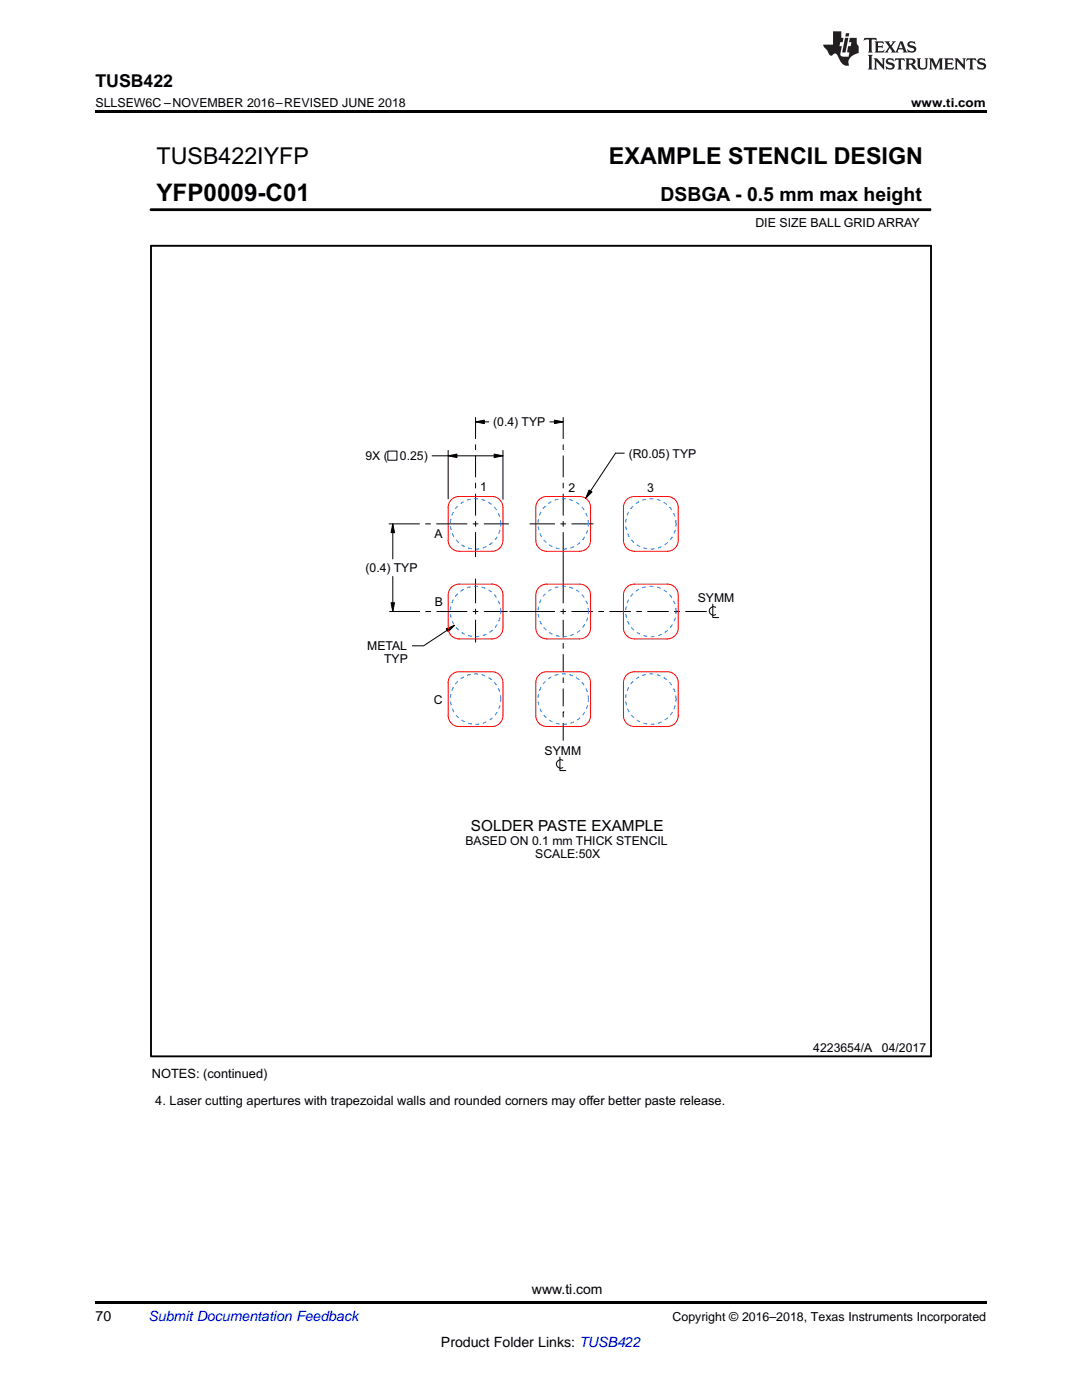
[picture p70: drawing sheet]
<svg xmlns="http://www.w3.org/2000/svg" width="216mm" height="279mm" viewBox="0 0 216 279" stroke-linecap="round" stroke-linejoin="round" font-family="sans-serif">
<defs><g id="words">
<text font-size="4.8" x="31.2" y="40.1">YFP0009-C01</text>
<g font-size="4.6">
<text x="31.2" y="32.7">TUSB422IYFP</text>
<text x="121.5" y="32.7">EXAMPLE STENCIL DESIGN</text>
</g>
<text font-size="3.9" x="131.8" y="40.1">DSBGA - 0.5 mm max height</text>
<text font-size="3.5" x="19" y="17.3">TUSB422</text>
<text font-size="3.1" x="94" y="165.9">SOLDER PASTE EXAMPLE</text>
<g font-size="2.8">
<text x="19" y="263.6">70</text>
<text x="106.1" y="258.2">www.ti.com</text>
<text x="88" y="268.9">Product Folder Links: TUSB422</text>
</g>
<text font-size="2.8" fill="#0000c8" x="29.6" y="263.6">Submit Documentation Feedback</text>
<g font-size="2.6">
<text x="30.3" y="215.1">NOTES: (continued)</text>
<text x="31" y="220.6">4. Laser cutting apertures with trapezoidal walls and rounded corners may offer better paste release.</text>
</g>
<g font-size="2.5">
<text x="19" y="21.4">SLLSEW6C –NOVEMBER 2016–REVISED JUNE 2018</text>
<text x="181.8" y="21.4">www.ti.com</text>
<text x="150.7" y="45.4">DIE SIZE BALL GRID ARRAY</text>
<text x="134.2" y="263.6">Copyright © 2016–2018, Texas Instruments Incorporated</text>
</g>
<g font-size="2.4">
<text x="98.4" y="85.1">(0.4) TYP</text>
<text x="72.9" y="91.8">9X (</text>
<text x="79.8" y="91.8">0.25)</text>
<text x="125.4" y="91.3">(R0.05) TYP</text>
<text x="95.8" y="97.9">1</text>
<text x="113.4" y="98.2">2</text>
<text x="129.1" y="98.2">3</text>
<text x="86.7" y="107.4">A</text>
<text x="72.9" y="114.2">(0.4) TYP</text>
<text x="86.8" y="120.9">B</text>
<text x="139.2" y="120.2">SYMM</text>
<text x="73.3" y="129.8">METAL</text>
<text x="76.7" y="132.4">TYP</text>
<text x="86.6" y="140.5">C</text>
<text x="108.7" y="150.7">SYMM</text>
<text x="92.9" y="168.6">BASED ON 0.1 mm THICK STENCIL</text>
<text x="106.8" y="171.3">SCALE:50X</text>
<text x="162.3" y="209.9">4223654/A</text>
<text x="176" y="209.9">04/2017</text>
</g>
</g></defs>
<path d="M19 22h177.8v.5h-177.8zM89.4 91l1.8-.4v.7zM94.9 84.2l1.7-.4v.7zM98.6 90.6l1.8 .4-1.8 .3zM110.6 83.8l1.8 .4-1.8 .3zM117.5 97.8l.6 .4-1.2 1.3zM78.4 104.6l.3 1.7h-.7zM78 120.3h.7l-.3 1.7zM89 125.5l1.7-.7-1.3 1.3zM19 259.7h177.8v.5h-177.8z" fill="#000"/>
<g fill="none" stroke="#000" stroke-width=".2">
<path d="M30.1 41.8h155.5M185.6 41.6v.5M77.4 90h1.8v1.8h-1.8zM86.2 91h14.2M89.4 91l1.8-.4v.7zM89.4 89.9v9.7M94.9 84.2l1.7-.4v.7zM94.9 83.3v4.3M94.9 88.7v1.1M94.9 90.9v4.4M94.9 96.4v1.1M94.9 98.6v4.3"/>
<path d="M94.9 84.2h2.6M98.6 90.6l1.8 .4-1.8 .3zM100.4 89.9v9.8M109.7 84.2h2.7M110.6 83.8l1.8 .4-1.8 .3zM112.4 83.3v4.3M112.4 88.7v1.1M112.4 90.9v4.4M112.4 96.4v1.1M112.4 98.6v4.3M117.5 97.8l.6 .4-1.2 1.3zM124.6 90.4h-1.8l-5.9 9.1"/>
<path d="M77.6 104.6h6.2M78.4 104.6l.3 1.7h-.7zM78.4 104.6v6.9M78.4 115v7M84.9 104.6h1.1M87.1 104.6h6.1M94.3 104.6h1.1M94.9 104v1.1M94.9 106.2v5M94.9 115.5v4.9M96.5 104.6h5M105.7 104.6h5"/>
<path d="M111.8 104.6h1.1M112.4 104v1.1M112.4 106.2v14.2M114 104.6h4.4M77.7 122h6.1M78 120.3h.7l-.3 1.7zM84.9 122h1.1M87.1 122h6.1M89 125.5l1.7-.7-1.3 1.3zM90.7 124.8l-6.2 4.1h-2.2M94.3 122h1.1M94.9 121.5v1.1"/>
<path d="M94.9 123.7v4.5M96.5 122h4.8M101.6 122h9.1M111.8 122h1.1M112.4 121.5v1.1M112.4 123.7v3.5M112.4 128.3v1.1M112.4 130.5v3.6M112.4 135.2v1.1M112.4 137.4v3.6M114 122h4.3M119.4 122h1.1"/>
<path d="M121.6 122h4.3M127 122h1.1M129.2 122h4.2M134.5 122h.1M134.5 122h1.1M136.7 122h4.3M142.2 120.5v2.7h1.2M142.8 121.2a.86 .86 0 0 0-1.3 .7 .86 .86 0 0 0 1.3 .8M111.7 151.1v2.7h1.2M112.3 151.7a.86 .86 0 0 0-1.3 .8 .86 .86 0 0 0 1.3 .7M112.4 142.1h.1M112.4 142.1v1.1"/>
<path d="M112.4 144.3v3.5"/>
</g>
<path d="M30.1 49.1h155.7v161.7h-155.7z" fill="none" stroke="#000" stroke-width=".38"/>
<path d="M30.1 41.8h155.5" fill="none" stroke="#000" stroke-width=".55"/>
<path d="M90.1 99.7l.9-.5 .6-.1h6.6a2.19 2.19 0 0 1 2.2 2.2v6.5a2.19 2.19 0 0 1-2.2 2.2h-6.6a2.19 2.19 0 0 1-2.2-2.2v-6.5l.1-.6zM107.6 99.7l.9-.5 .6-.1h6.6a2.19 2.19 0 0 1 2.1 2.2v6.5a2.19 2.19 0 0 1-2.1 2.2h-6.6a2.19 2.19 0 0 1-2.2-2.2v-6.5l.1-.6zM125 99.7l1-.5 .6-.1h6.5a2.19 2.19 0 0 1 2.2 2.2v6.5a2.19 2.19 0 0 1-2.2 2.2h-6.5a2.19 2.19 0 0 1-2.2-2.2v-6.5l.1-.6zM90.1 117.2l.9-.5 .6-.1h6.6a2.19 2.19 0 0 1 2.2 2.2v6.5a2.19 2.19 0 0 1-2.2 2.2h-6.6a2.19 2.19 0 0 1-2.2-2.2v-6.5l.1-.6zM107.6 117.2l.9-.5 .6-.1h6.6a2.19 2.19 0 0 1 2.1 2.2v6.5a2.19 2.19 0 0 1-2.1 2.2h-6.6a2.19 2.19 0 0 1-2.2-2.2v-6.5l.1-.6zM125 117.2l1-.5 .6-.1h6.5a2.19 2.19 0 0 1 2.2 2.2v6.5a2.19 2.19 0 0 1-2.2 2.2h-6.5a2.19 2.19 0 0 1-2.2-2.2v-6.5l.1-.6zM90.1 134.7l.9-.6h.6h6.6a2.19 2.19 0 0 1 2.2 2.1v6.6a2.19 2.19 0 0 1-2.2 2.2h-6.6a2.19 2.19 0 0 1-2.2-2.2v-6.6l.1-.5zM107.6 134.7l.9-.6h.6h6.6a2.19 2.19 0 0 1 2.1 2.1v6.6a2.19 2.19 0 0 1-2.1 2.2h-6.6a2.19 2.19 0 0 1-2.2-2.2v-6.6l.1-.5zM125 134.7l1-.6h.6h6.5a2.19 2.19 0 0 1 2.2 2.1v6.6a2.19 2.19 0 0 1-2.2 2.2h-6.5a2.19 2.19 0 0 1-2.2-2.2v-6.6l.1-.5z" fill="none" stroke="#f00" stroke-width=".2"/>
<g fill="none" stroke="#0080ff" stroke-width=".2" stroke-dasharray=".7 .7" stroke-linecap="butt">
<circle cx="94.9" cy="104.6" r="5"/>
<circle cx="112.4" cy="104.6" r="5"/>
<circle cx="129.9" cy="104.6" r="5"/>
<circle cx="94.9" cy="139.5" r="5"/>
<circle cx="94.9" cy="122" r="5"/>
<circle cx="112.4" cy="139.5" r="5"/>
<circle cx="112.4" cy="122" r="5"/>
<circle cx="129.9" cy="139.5" r="5"/>
<circle cx="129.9" cy="122" r="5"/>
</g>
<g fill="#231f20">
<path d="M172.5 7.6l-.1 .5 .4-.2h.6v.1v2.1l-.2 .4h.9l-.2-.4v-2.1l.1-.1h.5l.5 .2-.2-.5zM174.5 8.3l.2 .3v1.5l-.2 .4h1.8l.2-.6a1.04 1.04 0 0 1-1.3 .2v-.7h.6l.3 .2v-.6l-.3 .2h-.6v-.6l.8-.1 .4 .3-.2-.5zM176.5 8.3l.9 1.1-.9 1.1h.8l-.2-.2 .4-.7 .5 .7-.2 .2h1.5l-.2-.2 .2-.4h.9l.1 .4-.2 .2h1l-.3-.3-.7-1.9h-.5l-.9 2-.8-1 .9-1h-.8l.1 .3-.4 .5-.3-.6 .1-.2zM179.7 8.6l.4 1h-.7zM181.3 8.4a.63 .63 0 0 0-.2 .7 .63 .63 0 0 0 .6 .4l.6 .2 .1 .2a.75 .75 0 0 1-.7 .4 .75 .75 0 0 1-.6-.5l.1 .7 .1-.1a1.11 1.11 0 0 0 1.5-.6 1.13 1.13 0 0 0-1.2-.8l-.1-.4a1.04 1.04 0 0 1 1.2 .2l-.2-.5-.2 .1-.4-.2zM173.2 10.9l.2 .4v2.2l-.2 .4h1l-.3-.4v-2.2l.3-.4zM174.3 11.6l.3 .4v1.5l-.3 .4h.8l-.2-.4v-1.3l1.5 1.7v-1.9l.2-.4h-.7l.2 .4v.9l-1.1-1.3zM177 11.8a.62 .62 0 0 0-.2 .7 .62 .62 0 0 0 .6 .4l.6 .1 .1 .3a.76 .76 0 0 1-.7 .3 .76 .76 0 0 1-.7-.4l.2 .7 .1-.1a1.11 1.11 0 0 0 1.5-.6 1.13 1.13 0 0 0-1.2-.8l-.1-.4a1.04 1.04 0 0 1 1.2 .2l-.2-.6-.2 .1-.5-.1zM178.7 11.6l-.2 .6a.61 .61 0 0 1 .8-.3v1.6l-.2 .4h.9l-.2-.4v-1.6a.63 .63 0 0 1 .7 .3l-.1-.6zM180.6 11.6l.3 .4v1.5l-.3 .4h1l-.2-.2-.1-.8 .6 .2a.76 .76 0 0 0 1.2 .7l-1-1a.58 .58 0 0 0 .6-.5 .58 .58 0 0 0-.5-.6zM181.4 11.9h.1a.45 .45 0 0 1 .5 .1 .45 .45 0 0 1 .1 .5l-.8 .2zM182.9 11.6l.2 .2a2.17 2.17 0 0 0 .3 1.9 .99 .99 0 0 0 1.6-.6v-1.1l.2-.4h-.7l.2 .2a1.92 1.92 0 0 1-.2 1.8 .6 .6 0 0 1-.9-.5v-1.1l.2-.4zM185.4 11.6l.2 .4v1.5l-.2 .4h.7l-.2-.4v-1.4l.8 1.8 .8-1.8v1.4l-.2 .4h.9l-.2-.4v-1.5l.2-.4h-.8l-.6 1.5-.6-1.5zM188.4 11.6l.2 .4v1.5l-.2 .4h1.8l.1-.6a1.04 1.04 0 0 1-1.2 .1v-.6h.5l.4 .2v-.6l-.4 .2h-.5v-.7h.8l.3 .3-.1-.6zM190.5 11.6l.2 .4v1.5l-.2 .4h.7l-.2-.4v-1.3l1.5 1.7v-1.9l.2-.4h-.7l.2 .4v.9l-1.1-1.3zM192.9 11.6l-.1 .6a.61 .61 0 0 1 .7-.3l.1 1.6-.3 .4h1l-.3-.4 .1-1.6a.63 .63 0 0 1 .7 .3l-.1-.6zM195.2 11.8a.62 .62 0 0 0-.2 .7 .62 .62 0 0 0 .6 .4l.6 .1 .1 .3a.76 .76 0 0 1-.7 .3 .76 .76 0 0 1-.6-.4l.1 .7 .1-.1a1.11 1.11 0 0 0 1.6-.6 1.13 1.13 0 0 0-1.3-.8l-.1-.4a1.04 1.04 0 0 1 1.2 .2l-.1-.6-.2 .1-.5-.1z"/>
<path d="M166.2 6.3v2.6h-1.9v.4l.8 .9a.91 .91 0 0 0 1 .8 .56 .56 0 0 1 .5-.3 .56 .56 0 0 1 .5 .3l.4 .8a1.53 1.53 0 0 0 1.9 1.2 1.54 1.54 0 0 1 1-2.1l.9-.3v-1.4a1.52 1.52 0 0 1-.4-1.6h-1.3l-.2 .8h.5l-.2 .8h-.5l-.1 1v.2l.4 .1-.2 .8a1.93 1.93 0 0 1-1.6-.3l.3-1.8h-.5l.2-.8h.4l.2-.8h-.4v-1.3zM168.6 7.6l-.6 2.9h.7l.6-2.9zM168.8 6.6l-.1 .7h.6l.2-.7z"/>
</g>
<use href="#words"/>
</svg>
